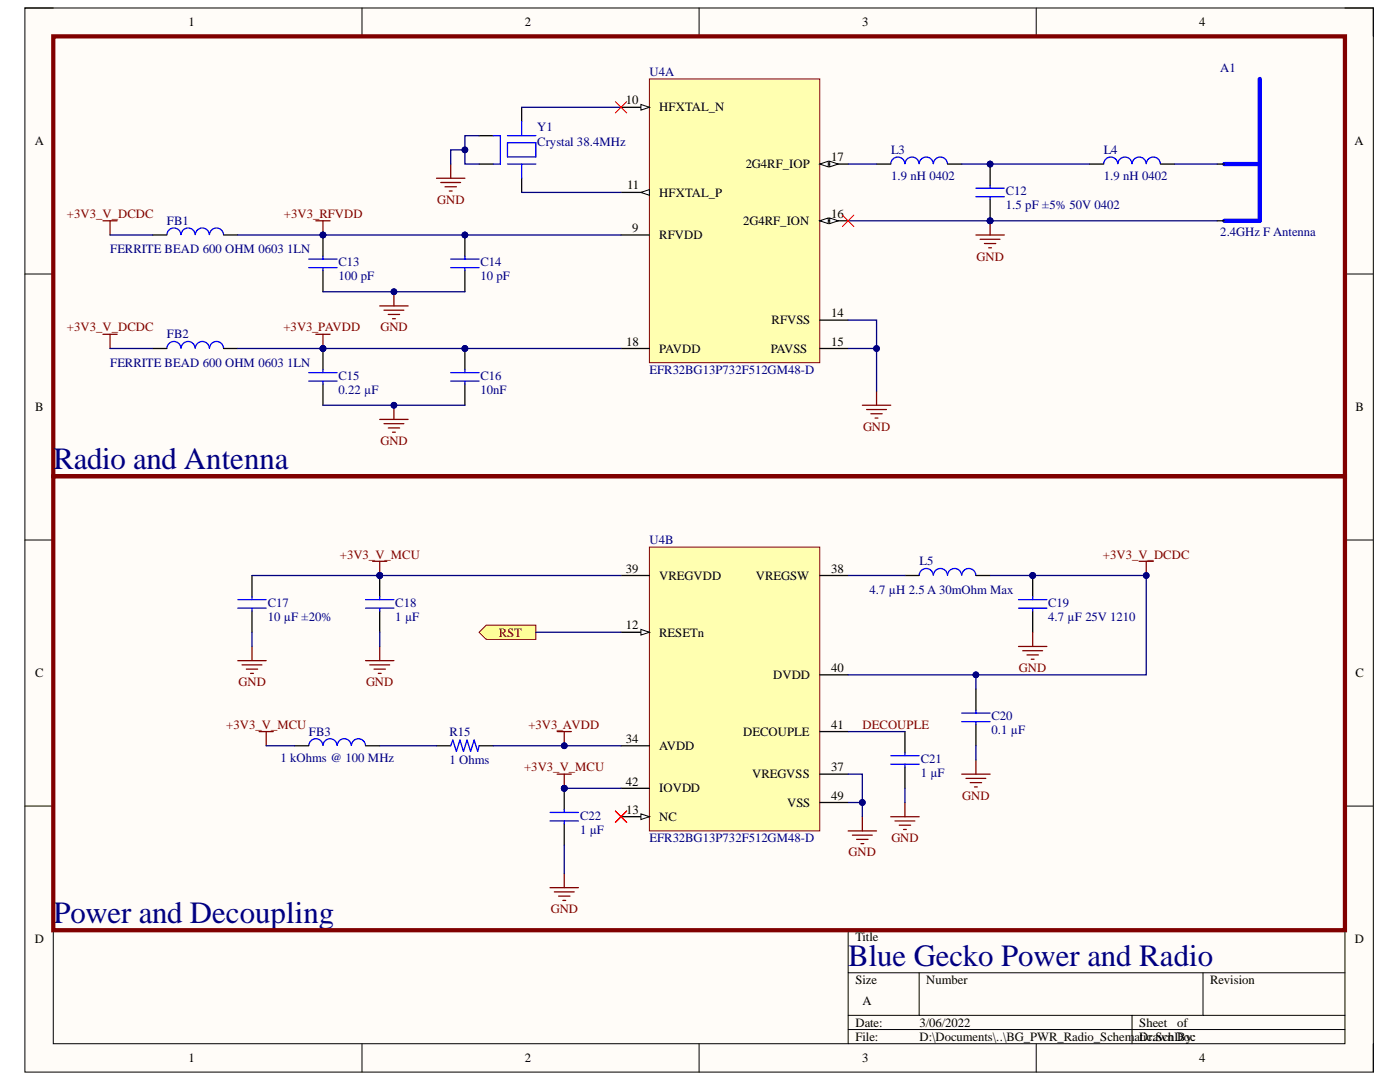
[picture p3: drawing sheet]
<svg xmlns="http://www.w3.org/2000/svg" width="279mm" height="216mm" viewBox="0 0 279 216" stroke-linecap="round" stroke-linejoin="round" font-family="sans-serif">
<defs><g id="words">
<g font-size="6.2" fill="#000080">
<text x="10.7" y="93.6">Radio and Antenna</text>
<text x="10.7" y="184.2">Power and Decoupling</text>
<text x="169.3" y="192.8">Blue Gecko Power and Radio</text>
</g>
<g font-size="2.5">
<text x="37.6" y="5.2">1</text>
<text x="104.8" y="5.2">2</text>
<text x="172.1" y="5.2">3</text>
<text x="239.3" y="5.2">4</text>
<text x="124.9" y="20.8">10</text>
<text x="131.6" y="22.2">HFXTAL_N</text>
<text x="6.9" y="29">A</text>
<text x="270.3" y="29">A</text>
<text x="148.8" y="33.6">2G4RF_IOP</text>
<text x="165.9" y="32.1">17</text>
<text x="125.1" y="37.8">11</text>
<text x="131.6" y="39.2">HFXTAL_P</text>
<text x="126.2" y="46.3">9</text>
<text x="131.6" y="47.8">RFVDD</text>
<text x="148.3" y="44.9">2G4RF_ION</text>
<text x="165.9" y="43.4">16</text>
<text x="154" y="64.7">RFVSS</text>
<text x="165.9" y="63.3">14</text>
<text x="125" y="69">18</text>
<text x="131.6" y="70.4">PAVDD</text>
<text x="153.8" y="70.4">PAVSS</text>
<text x="165.9" y="69">15</text>
<text x="7" y="82.1">B</text>
<text x="270.5" y="82.1">B</text>
<text x="124.9" y="114.3">39</text>
<text x="131.6" y="115.7">VREGVDD</text>
<text x="150.8" y="115.7">VREGSW</text>
<text x="165.9" y="114.3">38</text>
<text x="124.9" y="125.6">12</text>
<text x="131.6" y="127">RESETn</text>
<text x="7" y="135.1">C</text>
<text x="154.3" y="135.5">DVDD</text>
<text x="165.9" y="134.1">40</text>
<text x="270.5" y="135.1">C</text>
<text x="124.9" y="148.2">34</text>
<text x="131.6" y="149.7">AVDD</text>
<text x="148.3" y="146.8">DECOUPLE</text>
<text x="165.9" y="145.4">41</text>
<text x="150.1" y="155.3">VREGVSS</text>
<text x="165.9" y="153.9">37</text>
<text x="124.9" y="156.8">42</text>
<text x="131.6" y="158.1">IOVDD</text>
<text x="157.1" y="161">VSS</text>
<text x="165.9" y="159.6">49</text>
<text x="125" y="162.4">13</text>
<text x="131.6" y="163.8">NC</text>
<text x="6.9" y="188.2">D</text>
<text x="170.7" y="187.9">Title</text>
<text x="270.4" y="188.2">D</text>
<text x="170.7" y="196.4">Size</text>
<text x="184.8" y="196.4">Number</text>
<text x="241.5" y="196.4">Revision</text>
<text x="172.2" y="200.6">A</text>
<text x="170.7" y="204.9">Date:</text>
<text x="170.7" y="207.7">File:</text>
<text x="183.5" y="204.9">3/06/2022</text>
<text x="183.5" y="207.7">D:\Documents\..\BG_PWR_Radio_Schem</text>
<text x="226.4" y="207.7">aDrawn By:</text>
<text x="227.4" y="204.9">Sheet</text>
<text x="227.5" y="207.7">tic.SchDoc</text>
<text x="235" y="204.9">of</text>
<text x="37.6" y="211.9">1</text>
<text x="104.8" y="211.9">2</text>
<text x="172.1" y="211.9">3</text>
<text x="239.3" y="211.9">4</text>
</g>
<g font-size="2.5" fill="#000080">
<text x="129.6" y="15.1">U4A</text>
<text x="243.5" y="14.3">A1</text>
<text x="107.2" y="26.2">Y1</text>
<text x="107.2" y="29.1">Crystal 38.4MHz</text>
<text x="177.8" y="30.8">L3</text>
<text x="177.8" y="35.8">1.9 nH 0402</text>
<text x="220.3" y="30.8">L4</text>
<text x="220.3" y="35.8">1.9 nH 0402</text>
<text x="200.7" y="39">C12</text>
<text x="200.7" y="41.8">1.5 pF ±5% 50V 0402</text>
<text x="33.3" y="44.9">FB1</text>
<text x="243.5" y="47.2">2.4GHz F Antenna</text>
<text x="22" y="50.5">FERRITE BEAD 600 OHM 0603 1LN</text>
<text x="67.6" y="53.1">C13</text>
<text x="95.9" y="53.1">C14</text>
<text x="67.6" y="56">100 pF</text>
<text x="95.9" y="56">10 pF</text>
<text x="33.3" y="67.5">FB2</text>
<text x="22" y="73.2">FERRITE BEAD 600 OHM 0603 1LN</text>
<text x="67.6" y="75.7">C15</text>
<text x="95.9" y="75.7">C16</text>
<text x="129.6" y="74.6">EFR32BG13P732F512GM48-D</text>
<text x="67.6" y="78.6">0.22 µF</text>
<text x="95.9" y="78.6">10nF</text>
<text x="129.6" y="108.6">U4B</text>
<text x="183.5" y="112.8">L5</text>
<text x="173.5" y="118.5">4.7 µH 2.5 A 30mOhm Max</text>
<text x="53.4" y="121">C17</text>
<text x="53.4" y="123.9">10 µF ±20%</text>
<text x="78.9" y="121">C18</text>
<text x="78.9" y="123.9">1 µF</text>
<text x="209.2" y="121">C19</text>
<text x="209.2" y="123.9">4.7 µF 25V 1210</text>
<text x="197.9" y="143.7">C20</text>
<text x="61.6" y="146.8">FB3</text>
<text x="89.7" y="146.8">R15</text>
<text x="197.9" y="146.5">0.1 µF</text>
<text x="56" y="152">1 kOhms @ 100 MHz</text>
<text x="89.7" y="152.5">1 Ohms</text>
<text x="183.7" y="152.2">C21</text>
<text x="183.7" y="155">1 µF</text>
<text x="115.8" y="163.5">C22</text>
<text x="115.8" y="166.3">1 µF</text>
<text x="129.6" y="168.1">EFR32BG13P732F512GM48-D</text>
</g>
<g font-size="2.5" fill="#800000">
<text x="87.3" y="40.7">GND</text>
<text x="13.4" y="43.4">+3V3_V_DCDC</text>
<text x="56.7" y="43.4">+3V3_RFVDD</text>
<text x="194.9" y="52">GND</text>
<text x="13.4" y="66.1">+3V3_V_DCDC</text>
<text x="56.6" y="66.1">+3V3_PAVDD</text>
<text x="75.9" y="66.1">GND</text>
<text x="75.9" y="88.7">GND</text>
<text x="172.2" y="86">GND</text>
<text x="67.8" y="111.5">+3V3_V_MCU</text>
<text x="220.1" y="111.5">+3V3_V_DCDC</text>
<text x="99.5" y="127">RST</text>
<text x="47.6" y="136.9">GND</text>
<text x="73.1" y="136.9">GND</text>
<text x="203.4" y="134.1">GND</text>
<text x="45.2" y="145.4">+3V3_V_MCU</text>
<text x="105.4" y="145.4">+3V3_AVDD</text>
<text x="172.2" y="145.4">DECOUPLE</text>
<text x="104.6" y="153.9">+3V3_V_MCU</text>
<text x="192" y="159.6">GND</text>
<text x="169.4" y="170.9">GND</text>
<text x="177.9" y="168.1">GND</text>
<text x="109.9" y="182.2">GND</text>
</g>
</g></defs>
<path d="M5 1.6h269.1v212.3h-269.1z" fill-rule="evenodd" fill="#fffcf8"/>
<path d="M5 1.6h269.1v212.3h-269.1z" fill="none" stroke="#000" stroke-width=".2"/>
<path d="M10.6 7.3h257.8v201h-257.8z" fill-rule="evenodd" fill="#fffcf8"/>
<g fill="none" stroke="#000" stroke-width=".2">
<path d="M5 1.6h5.6M10.6 7.3h257.8v201h-257.8zM72.2 1.6v5.7M139.5 1.6v5.7M206.8 1.6v5.7M268.4 1.6h5.7v5.7M5 54.7h5.6M268.4 54.7h5.7M5 107.8h5.6M268.4 107.8h5.7M5 160.8h5.6M268.4 160.8h5.7"/>
<path d="M169.3 194.1h99.1M183.4 194.1v8.5M240.1 194.1v8.5M268.4 185.6h-99.1v22.7M72.2 208.3v5.6M139.5 208.3v5.6M169.3 202.6h99.1M169.3 205.4h99.1M206.8 208.3v5.6M225.9 202.6v5.7M274.1 208.3v5.6"/>
</g>
<path d="M129.6 15.7h34v56.7h-34z" fill-rule="evenodd" fill="#ffffb0"/>
<path d="M129.6 15.7h34v56.7h-34z" fill="none" stroke="#800000" stroke-width=".2"/>
<path d="M123.9 21.4h5.7M123.9 46.9h5.7" fill="none" stroke="#000" stroke-width=".25"/>
<path d="M127.9 20.8l1.7 .6-1.7 .6z" fill="#f8fcff"/>
<path d="M127.9 20.8l1.7 .6-1.7 .6z" fill="none" stroke="#000" stroke-width=".2"/>
<path d="M123.9 38.4h5.7" fill="none" stroke="#000" stroke-width=".25"/>
<path d="M127.9 38.4l1.7-.6v1.2z" fill="#f8fcff"/>
<path d="M127.9 38.4l1.7-.6v1.2z" fill="none" stroke="#000" stroke-width=".2"/>
<path d="M163.6 44.1h5.7M163.6 63.9h5.7M163.6 69.5h5.7" fill="none" stroke="#000" stroke-width=".25"/>
<path d="M163.6 44.1l1.7-.6v1.1z" fill="#f8fcff"/>
<path d="M163.6 44.1l1.7-.6v1.1z" fill="none" stroke="#000" stroke-width=".2"/>
<path d="M165.6 43.5l1.7 .6-1.7 .5z" fill="#f8fcff"/>
<path d="M165.6 43.5l1.7 .6-1.7 .5z" fill="none" stroke="#000" stroke-width=".2"/>
<path d="M163.6 32.7h5.7" fill="none" stroke="#000" stroke-width=".25"/>
<path d="M163.6 32.7l1.7-.5v1.1z" fill="#f8fcff"/>
<path d="M163.6 32.7l1.7-.5v1.1z" fill="none" stroke="#000" stroke-width=".2"/>
<path d="M165.6 32.2l1.7 .5-1.7 .6z" fill="#f8fcff"/>
<path d="M165.6 32.2l1.7 .5-1.7 .6z" fill="none" stroke="#000" stroke-width=".2"/>
<path d="M174.9 32.7h2.9M189.1 32.7h2.8M217.4 32.7h2.9M231.6 32.7h2.8M242.9 32.7h1.4M242.9 44.1h1.4M123.9 69.5h5.7" fill="none" stroke="#000" stroke-width=".25"/>
<path d="M251.4 15.7v28.4h-7.1M244.3 32.7h7.1" fill="none" stroke="#00f" stroke-width=".85"/>
<path d="M177.8 32.7a1.4 1.4 0 0 1 1.4-1.4 1.4 1.4 0 0 1 1.4 1.4M180.6 32.7a1.4 1.4 0 0 1 1.4-1.4 1.4 1.4 0 0 1 1.4 1.4M183.4 32.7a1.4 1.4 0 0 1 1.4-1.4 1.4 1.4 0 0 1 1.4 1.4M186.3 32.7a1.4 1.4 0 0 1 1.4-1.4 1.4 1.4 0 0 1 1.4 1.4M220.3 32.7a1.4 1.4 0 0 1 1.4-1.4 1.4 1.4 0 0 1 1.4 1.4M223.1 32.7a1.4 1.4 0 0 1 1.4-1.4 1.4 1.4 0 0 1 1.4 1.4 1.42 1.42 0 0 1 1.4-1.4 1.42 1.42 0 0 1 1.4 1.4 1.42 1.42 0 0 1 1.5-1.4 1.42 1.42 0 0 1 1.4 1.4" fill="none" stroke="#00f" stroke-width=".25"/>
<circle cx="197.6" cy="32.7" r=".57" fill="#000080"/>
<circle cx="197.6" cy="32.7" r=".57" fill="none" stroke="#000080" stroke-width=".2"/>
<circle cx="197.6" cy="44.1" r=".57" fill="#000080"/>
<circle cx="197.6" cy="44.1" r=".57" fill="none" stroke="#000080" stroke-width=".2"/>
<path d="M197.6 32.7v4.3" fill="none" stroke="#000" stroke-width=".25"/>
<circle cx="197.6" cy="32.7" r=".57" fill="#000080"/>
<circle cx="197.6" cy="32.7" r=".57" fill="none" stroke="#000080" stroke-width=".2"/>
<path d="M197.6 39.8v4.3" fill="none" stroke="#000" stroke-width=".25"/>
<circle cx="197.6" cy="44.1" r=".57" fill="#000080"/>
<circle cx="197.6" cy="44.1" r=".57" fill="none" stroke="#000080" stroke-width=".2"/>
<path d="M98.4 27.1h1.5v5.6h-1.5M101.3 28.5h5.6v2.8h-5.6zM101.3 27.1h5.6M101.3 32.7h5.6M104.1 24.2v2.9M104.1 32.7v2.9M194.8 39.3h5.6M194.8 37.6h5.6M197.6 37v.6M197.6 39.3v.5" fill="none" stroke="#00f" stroke-width=".25"/>
<path d="M174.9 78v2.9M172.1 80.9h5.7M172.9 81.7h4M173.8 82.6h2.3M174.7 83.4h.5" fill="none" stroke="#800000" stroke-width=".25"/>
<path d="M95.6 27.1h2.8M95.6 32.7h2.8M104.1 21.4v2.8M104.1 35.6v2.8" fill="none" stroke="#000" stroke-width=".25"/>
<circle cx="64.5" cy="46.9" r=".57" fill="#000080"/>
<circle cx="64.5" cy="46.9" r=".57" fill="none" stroke="#000080" stroke-width=".2"/>
<path d="M64.5 46.9v4.2" fill="none" stroke="#000" stroke-width=".25"/>
<circle cx="64.5" cy="46.9" r=".57" fill="#000080"/>
<circle cx="64.5" cy="46.9" r=".57" fill="none" stroke="#000080" stroke-width=".2"/>
<path d="M64.5 54v4.2" fill="none" stroke="#000" stroke-width=".25"/>
<path d="M61.6 53.4h5.7M61.6 51.7h5.7M64.5 51.1v.6M64.5 53.4v.6" fill="none" stroke="#00f" stroke-width=".25"/>
<circle cx="92.8" cy="46.9" r=".57" fill="#000080"/>
<circle cx="92.8" cy="46.9" r=".57" fill="none" stroke="#000080" stroke-width=".2"/>
<path d="M92.8 46.9v4.2" fill="none" stroke="#000" stroke-width=".25"/>
<circle cx="92.8" cy="46.9" r=".57" fill="#000080"/>
<circle cx="92.8" cy="46.9" r=".57" fill="none" stroke="#000080" stroke-width=".2"/>
<path d="M30.5 46.9h2.8M44.6 46.9h2.9M92.8 54v4.2M30.5 69.5h2.8M44.6 69.5h2.9" fill="none" stroke="#000" stroke-width=".25"/>
<path d="M33.3 46.8a1.4 1.4 0 0 1 1.4-1.3 1.4 1.4 0 0 1 1.4 1.3 1.42 1.42 0 0 1 1.4-1.3 1.42 1.42 0 0 1 1.4 1.3 1.42 1.42 0 0 1 1.5-1.3 1.42 1.42 0 0 1 1.4 1.3M41.8 46.8a1.4 1.4 0 0 1 1.4-1.3 1.4 1.4 0 0 1 1.4 1.3M89.9 53.4h5.7M89.9 51.7h5.7M92.8 51.1v.6M92.8 53.4v.6M33.3 69.5a1.4 1.4 0 0 1 1.4-1.4 1.4 1.4 0 0 1 1.4 1.4 1.42 1.42 0 0 1 1.4-1.4 1.42 1.42 0 0 1 1.4 1.4 1.42 1.42 0 0 1 1.5-1.4 1.42 1.42 0 0 1 1.4 1.4M41.8 69.5a1.4 1.4 0 0 1 1.4-1.4 1.4 1.4 0 0 1 1.4 1.4" fill="none" stroke="#00f" stroke-width=".25"/>
<circle cx="64.5" cy="69.5" r=".57" fill="#000080"/>
<circle cx="64.5" cy="69.5" r=".57" fill="none" stroke="#000080" stroke-width=".2"/>
<path d="M64.5 69.5v4.3" fill="none" stroke="#000" stroke-width=".25"/>
<circle cx="64.5" cy="69.5" r=".57" fill="#000080"/>
<circle cx="64.5" cy="69.5" r=".57" fill="none" stroke="#000080" stroke-width=".2"/>
<path d="M64.5 76.6v4.3" fill="none" stroke="#000" stroke-width=".25"/>
<path d="M61.6 76h5.7M61.6 74.4h5.7M64.5 73.8v.6M64.5 76v.6" fill="none" stroke="#00f" stroke-width=".25"/>
<circle cx="92.8" cy="69.5" r=".57" fill="#000080"/>
<circle cx="92.8" cy="69.5" r=".57" fill="none" stroke="#000080" stroke-width=".2"/>
<path d="M92.8 69.5v4.3" fill="none" stroke="#000" stroke-width=".25"/>
<circle cx="92.8" cy="69.5" r=".57" fill="#000080"/>
<circle cx="92.8" cy="69.5" r=".57" fill="none" stroke="#000080" stroke-width=".2"/>
<path d="M92.8 76.6v4.3" fill="none" stroke="#000" stroke-width=".25"/>
<path d="M89.9 76h5.7M89.9 74.4h5.7M92.8 73.8v.6M92.8 76v.6" fill="none" stroke="#00f" stroke-width=".25"/>
<path d="M75.8 83.7h5.6M76.6 84.5h4M77.5 85.4h2.3M78.3 86.2h.6M78.6 80.9v2.8" fill="none" stroke="#800000" stroke-width=".25"/>
<circle cx="78.6" cy="80.9" r=".57" fill="#000080"/>
<circle cx="78.6" cy="80.9" r=".57" fill="none" stroke="#000080" stroke-width=".2"/>
<path d="M10.6 7.3h257.8v87.7h-257.8z" fill="none" stroke="#800000" stroke-width=".85"/>
<path d="M129.6 109.2h34v56.6h-34z" fill-rule="evenodd" fill="#ffffb0"/>
<path d="M129.6 109.2h34v56.6h-34z" fill="none" stroke="#800000" stroke-width=".2"/>
<path d="M123.9 126.2h5.7M163.6 160.1h5.7" fill="none" stroke="#000" stroke-width=".25"/>
<path d="M127.9 125.6l1.7 .6-1.7 .5z" fill="#f8fcff"/>
<path d="M127.9 125.6l1.7 .6-1.7 .5z" fill="none" stroke="#000" stroke-width=".2"/>
<path d="M123.9 163h5.7" fill="none" stroke="#000" stroke-width=".25"/>
<path d="M127.9 162.4l1.7 .6-1.7 .5z" fill="#f8fcff"/>
<path d="M127.9 162.4l1.7 .6-1.7 .5z" fill="none" stroke="#000" stroke-width=".2"/>
<g fill="none" stroke="#000" stroke-width=".25">
<path d="M50.3 114.8v4.3M123.9 114.8h5.7M163.6 114.8h5.7M50.3 121.9v4.3M163.6 134.7h5.7M58.8 148.8h2.8M73 148.8h2.8M87.1 148.8h2.8M95.6 148.8h2.8M123.9 148.8h5.7M123.9 157.3h5.7M163.6 154.5h5.7"/>
<path d="M163.6 146h5.7"/>
</g>
<path d="M47.5 119.6h5.6M50.3 119.1v.5M47.5 121.3h5.6M50.3 121.3v.6M61.6 148.7a1.4 1.4 0 0 1 1.4-1.3 1.4 1.4 0 0 1 1.4 1.3 1.42 1.42 0 0 1 1.5-1.3 1.42 1.42 0 0 1 1.4 1.3M67.3 148.7a1.4 1.4 0 0 1 1.4-1.3 1.4 1.4 0 0 1 1.4 1.3M70.1 148.7a1.4 1.4 0 0 1 1.4-1.3 1.4 1.4 0 0 1 1.4 1.3M89.9 148.8l.5-1.1 .7 2.2 .7-2.2 .7 2.2 .7-2.2 .7 2.2 .7-2.2 .7 2.2 .3-1.1" fill="none" stroke="#00f" stroke-width=".25"/>
<circle cx="75.8" cy="114.8" r=".57" fill="#000080"/>
<circle cx="75.8" cy="114.8" r=".57" fill="none" stroke="#000080" stroke-width=".2"/>
<path d="M75.8 114.8v4.3" fill="none" stroke="#000" stroke-width=".25"/>
<circle cx="75.8" cy="114.8" r=".57" fill="#000080"/>
<circle cx="75.8" cy="114.8" r=".57" fill="none" stroke="#000080" stroke-width=".2"/>
<path d="M75.8 121.9v4.3" fill="none" stroke="#000" stroke-width=".25"/>
<path d="M73 119.6h5.6M75.8 119.1v.5M73 121.3h5.6M75.8 121.3v.6" fill="none" stroke="#00f" stroke-width=".25"/>
<circle cx="112.6" cy="157.3" r=".57" fill="#000080"/>
<circle cx="112.6" cy="157.3" r=".57" fill="none" stroke="#000080" stroke-width=".2"/>
<path d="M112.6 157.3v4.2" fill="none" stroke="#000" stroke-width=".25"/>
<circle cx="112.6" cy="157.3" r=".57" fill="#000080"/>
<circle cx="112.6" cy="157.3" r=".57" fill="none" stroke="#000080" stroke-width=".2"/>
<path d="M180.6 114.8h2.8M194.8 114.8h2.8M180.6 146v4.2M180.6 153.1v4.2M112.6 164.4v4.2" fill="none" stroke="#000" stroke-width=".25"/>
<path d="M183.4 114.7a1.4 1.4 0 0 1 1.5-1.3 1.4 1.4 0 0 1 1.3 1.4M186.3 114.7a1.4 1.4 0 0 1 1.4-1.3 1.4 1.4 0 0 1 1.4 1.4 1.42 1.42 0 0 1 1.4-1.4 1.42 1.42 0 0 1 1.4 1.4M191.9 114.7a1.4 1.4 0 0 1 1.4-1.3 1.4 1.4 0 0 1 1.4 1.4M177.8 152.5h5.6M177.8 150.8h5.6M180.6 150.2v.6M180.6 152.5v.6M109.8 163.8h5.6M109.8 162.1h5.6M112.6 161.5v.6M112.6 163.8v.6" fill="none" stroke="#00f" stroke-width=".25"/>
<circle cx="206.1" cy="114.8" r=".57" fill="#000080"/>
<circle cx="206.1" cy="114.8" r=".57" fill="none" stroke="#000080" stroke-width=".2"/>
<path d="M206.1 114.8v4.3" fill="none" stroke="#000" stroke-width=".25"/>
<circle cx="206.1" cy="114.8" r=".57" fill="#000080"/>
<circle cx="206.1" cy="114.8" r=".57" fill="none" stroke="#000080" stroke-width=".2"/>
<path d="M194.8 137.5v4.2M206.1 121.9v4.3M194.8 144.6v4.2" fill="none" stroke="#000" stroke-width=".25"/>
<path d="M203.3 119.6h5.6M206.1 119.1v.5M203.3 121.3h5.6M206.1 121.3v.6M191.9 144h5.7M191.9 142.3h5.7M194.8 141.7v.6M194.8 144v.6" fill="none" stroke="#00f" stroke-width=".25"/>
<g fill="none" stroke="#800000" stroke-width=".25">
<path d="M47.5 131.8h5.6M48.3 132.7h4M49.2 133.5h2.2M50 134.4h.6M50.3 129v2.8M73 131.8h5.6M73.8 132.7h4M74.7 133.5h2.2M75.5 134.4h.6M75.8 129v2.8M203.3 129h5.6M204.1 129.8h4"/>
<path d="M205 130.7h2.2M205.8 131.5h.6M206.1 126.2v2.8M191.9 154.5h5.7M192.8 155.3h3.9M193.6 156.2h2.3M194.5 157h.5M194.8 151.6v2.9M109.8 177.1h5.6M110.6 178h4M111.5 178.8h2.2M112.3 179.7h.6"/>
<path d="M112.6 174.3v2.8M169.3 165.8h5.6M170.1 166.6h4M171 167.5h2.2M171.8 168.3h.6M172.1 163v2.8M177.8 163h5.6M178.6 163.8h4M179.5 164.7h2.2M180.3 165.5h.6M180.6 160.1v2.9"/>
</g>
<path d="M95.6 126.2l1.4-1.5h9.9v2.9h-9.9z" fill-rule="evenodd" fill="#ffff80"/>
<path d="M95.6 126.2l1.4-1.5h9.9v2.9h-9.9z" fill="none" stroke="#800000" stroke-width=".2"/>
<path d="M194.8 46.9h5.6M195.6 47.7h4M196.5 48.6h2.2M197.3 49.4h.6M197.6 44.1v2.8" fill="none" stroke="#800000" stroke-width=".25"/>
<circle cx="197.6" cy="44.1" r=".57" fill="#000080"/>
<circle cx="197.6" cy="44.1" r=".57" fill="none" stroke="#000080" stroke-width=".2"/>
<path d="M87.1 35.6h5.7M88 36.4h3.9M88.8 37.3h2.3M89.7 38.1h.5M89.9 32.7v2.9M78.6 58.2v2.8M75.8 61h5.6M76.6 61.9h4M77.5 62.7h2.3M78.3 63.6h.6" fill="none" stroke="#800000" stroke-width=".25"/>
<circle cx="78.6" cy="58.2" r=".57" fill="#000080"/>
<circle cx="78.6" cy="58.2" r=".57" fill="none" stroke="#000080" stroke-width=".2"/>
<path d="M74.4 112h2.8M75.8 112v2.8" fill="none" stroke="#800000" stroke-width=".25"/>
<circle cx="75.8" cy="114.8" r=".57" fill="#000080"/>
<circle cx="75.8" cy="114.8" r=".57" fill="none" stroke="#000080" stroke-width=".2"/>
<path d="M51.7 146h2.8M53.1 146v2.8M111.2 154.5h2.8M112.6 154.5v2.8" fill="none" stroke="#800000" stroke-width=".25"/>
<circle cx="112.6" cy="157.3" r=".57" fill="#000080"/>
<circle cx="112.6" cy="157.3" r=".57" fill="none" stroke="#000080" stroke-width=".2"/>
<path d="M227.3 112h2.9M228.8 112v2.8" fill="none" stroke="#800000" stroke-width=".25"/>
<circle cx="228.8" cy="114.8" r=".57" fill="#000080"/>
<circle cx="228.8" cy="114.8" r=".57" fill="none" stroke="#000080" stroke-width=".2"/>
<path d="M20.5 44.1h2.9M22 44.1v2.8M63 44.1h2.9M64.5 44.1v2.8M20.5 66.7h2.9M22 66.7v2.8" fill="none" stroke="#800000" stroke-width=".25"/>
<circle cx="64.5" cy="46.9" r=".57" fill="#000080"/>
<circle cx="64.5" cy="46.9" r=".57" fill="none" stroke="#000080" stroke-width=".2"/>
<path d="M63 66.7h2.9M64.5 66.7v2.8" fill="none" stroke="#800000" stroke-width=".25"/>
<circle cx="64.5" cy="69.5" r=".57" fill="#000080"/>
<circle cx="64.5" cy="69.5" r=".57" fill="none" stroke="#000080" stroke-width=".2"/>
<path d="M111.2 146h2.8M112.6 146v2.8" fill="none" stroke="#800000" stroke-width=".25"/>
<circle cx="112.6" cy="148.8" r=".57" fill="#000080"/>
<circle cx="112.6" cy="148.8" r=".57" fill="none" stroke="#000080" stroke-width=".2"/>
<path d="M191.9 32.7h25.5" fill="none" stroke="#000080" stroke-width=".25"/>
<circle cx="197.6" cy="32.7" r=".57" fill="#000080"/>
<circle cx="197.6" cy="32.7" r=".57" fill="none" stroke="#000080" stroke-width=".2"/>
<path d="M234.4 32.7h8.5M169.3 44.1h73.6" fill="none" stroke="#000080" stroke-width=".25"/>
<circle cx="197.6" cy="44.1" r=".57" fill="#000080"/>
<circle cx="197.6" cy="44.1" r=".57" fill="none" stroke="#000080" stroke-width=".2"/>
<path d="M169.3 32.7h5.6M22 46.9h8.5M169.3 69.5h5.6" fill="none" stroke="#000080" stroke-width=".25"/>
<circle cx="174.9" cy="69.5" r=".57" fill="#000080"/>
<circle cx="174.9" cy="69.5" r=".57" fill="none" stroke="#000080" stroke-width=".2"/>
<path d="M47.5 69.5h76.4" fill="none" stroke="#000080" stroke-width=".25"/>
<circle cx="92.8" cy="69.5" r=".57" fill="#000080"/>
<circle cx="92.8" cy="69.5" r=".57" fill="none" stroke="#000080" stroke-width=".2"/>
<circle cx="64.5" cy="69.5" r=".57" fill="#000080"/>
<circle cx="64.5" cy="69.5" r=".57" fill="none" stroke="#000080" stroke-width=".2"/>
<path d="M169.3 154.5h2.8v5.6h-2.8" fill="none" stroke="#000080" stroke-width=".25"/>
<circle cx="172.1" cy="160.1" r=".57" fill="#000080"/>
<circle cx="172.1" cy="160.1" r=".57" fill="none" stroke="#000080" stroke-width=".2"/>
<path d="M172.1 160.1v2.9" fill="none" stroke="#000080" stroke-width=".25"/>
<circle cx="172.1" cy="160.1" r=".57" fill="#000080"/>
<circle cx="172.1" cy="160.1" r=".57" fill="none" stroke="#000080" stroke-width=".2"/>
<path d="M95.6 27.1h-2.8v5.6h2.8M104.1 21.4h19.8M104.1 38.4h19.8M169.3 114.8h11.3M50.3 126.2v2.8M75.8 126.2v2.8M53.1 148.8h5.7M75.8 148.8h11.3M180.6 157.3v2.8M194.8 148.8v2.8M112.6 168.6v5.7" fill="none" stroke="#000080" stroke-width=".25"/>
<circle cx="92.8" cy="29.9" r=".57" fill="#000080"/>
<circle cx="92.8" cy="29.9" r=".57" fill="none" stroke="#000080" stroke-width=".2"/>
<path d="M92.8 29.9h-2.9v2.8" fill="none" stroke="#000080" stroke-width=".25"/>
<circle cx="92.8" cy="29.9" r=".57" fill="#000080"/>
<circle cx="92.8" cy="29.9" r=".57" fill="none" stroke="#000080" stroke-width=".2"/>
<path d="M47.5 46.9h76.4" fill="none" stroke="#000080" stroke-width=".25"/>
<circle cx="64.5" cy="46.9" r=".57" fill="#000080"/>
<circle cx="64.5" cy="46.9" r=".57" fill="none" stroke="#000080" stroke-width=".2"/>
<circle cx="92.8" cy="46.9" r=".57" fill="#000080"/>
<circle cx="92.8" cy="46.9" r=".57" fill="none" stroke="#000080" stroke-width=".2"/>
<path d="M64.5 80.9h28.3" fill="none" stroke="#000080" stroke-width=".25"/>
<circle cx="78.6" cy="80.9" r=".57" fill="#000080"/>
<circle cx="78.6" cy="80.9" r=".57" fill="none" stroke="#000080" stroke-width=".2"/>
<path d="M64.5 58.2h28.3" fill="none" stroke="#000080" stroke-width=".25"/>
<circle cx="78.6" cy="58.2" r=".57" fill="#000080"/>
<circle cx="78.6" cy="58.2" r=".57" fill="none" stroke="#000080" stroke-width=".2"/>
<path d="M169.3 63.9h5.6v14.1" fill="none" stroke="#000080" stroke-width=".25"/>
<circle cx="174.9" cy="69.5" r=".57" fill="#000080"/>
<circle cx="174.9" cy="69.5" r=".57" fill="none" stroke="#000080" stroke-width=".2"/>
<path d="M106.9 126.2h17M112.6 157.3h11.3" fill="none" stroke="#000080" stroke-width=".25"/>
<circle cx="112.6" cy="157.3" r=".57" fill="#000080"/>
<circle cx="112.6" cy="157.3" r=".57" fill="none" stroke="#000080" stroke-width=".2"/>
<path d="M98.4 148.8h25.5" fill="none" stroke="#000080" stroke-width=".25"/>
<circle cx="112.6" cy="148.8" r=".57" fill="#000080"/>
<circle cx="112.6" cy="148.8" r=".57" fill="none" stroke="#000080" stroke-width=".2"/>
<path d="M169.3 134.7h25.5v2.8M169.3 146h11.3" fill="none" stroke="#000080" stroke-width=".25"/>
<circle cx="194.8" cy="134.7" r=".57" fill="#000080"/>
<circle cx="194.8" cy="134.7" r=".57" fill="none" stroke="#000080" stroke-width=".2"/>
<path d="M50.3 114.8h73.6" fill="none" stroke="#000080" stroke-width=".25"/>
<circle cx="75.8" cy="114.8" r=".57" fill="#000080"/>
<circle cx="75.8" cy="114.8" r=".57" fill="none" stroke="#000080" stroke-width=".2"/>
<path d="M197.6 114.8h31.2v19.9h-34" fill="none" stroke="#000080" stroke-width=".25"/>
<circle cx="206.1" cy="114.8" r=".57" fill="#000080"/>
<circle cx="206.1" cy="114.8" r=".57" fill="none" stroke="#000080" stroke-width=".2"/>
<circle cx="228.8" cy="114.8" r=".57" fill="#000080"/>
<circle cx="228.8" cy="114.8" r=".57" fill="none" stroke="#000080" stroke-width=".2"/>
<circle cx="194.8" cy="134.7" r=".57" fill="#000080"/>
<circle cx="194.8" cy="134.7" r=".57" fill="none" stroke="#000080" stroke-width=".2"/>
<path d="M22 69.5h8.5" fill="none" stroke="#000080" stroke-width=".25"/>
<path d="M10.6 95h257.8v90.6h-257.8z" fill="none" stroke="#800000" stroke-width=".85"/>
<path d="M122.8 20.3l2.3 2.2M125.1 20.3l-2.3 2.2M168.1 42.9l2.3 2.3M170.4 42.9l-2.3 2.3M122.8 161.8l2.3 2.3M125.1 161.8l-2.3 2.3" fill="none" stroke="#f00" stroke-width=".2"/>
<use href="#words"/>
</svg>
